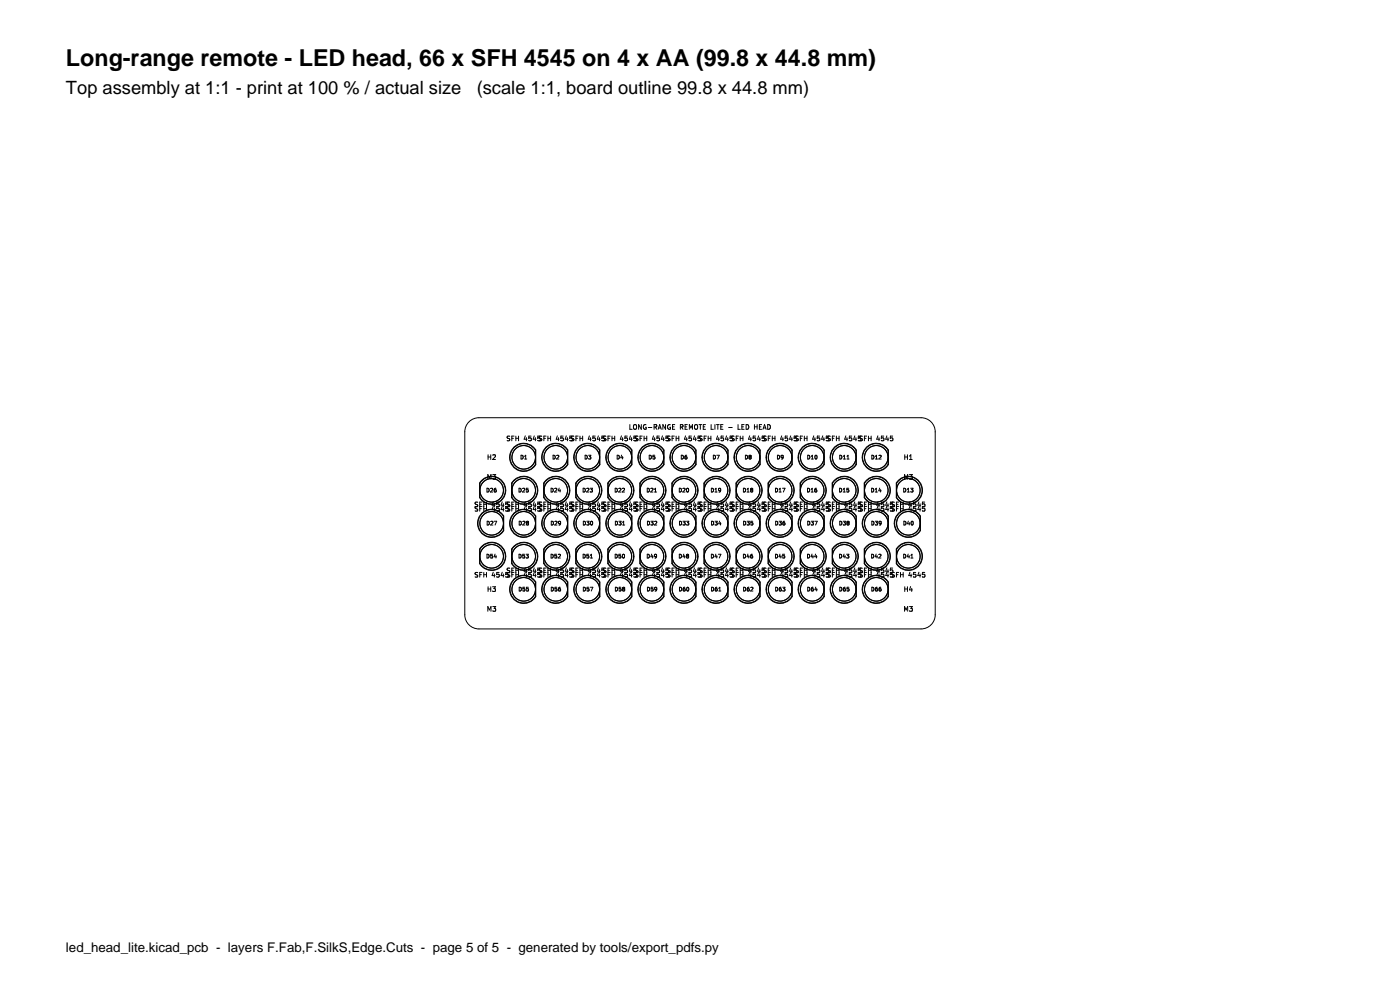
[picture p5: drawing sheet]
<svg xmlns="http://www.w3.org/2000/svg" width="297mm" height="210mm" viewBox="0 0 297 210" stroke-linecap="round" stroke-linejoin="round" font-family="sans-serif">
<defs><g id="words">
<text font-size="4.9" x="14" y="14">Long-range remote - LED head, 66 x SFH 4545 on 4 x AA (99.8 x 44.8 mm)</text>
<g font-size="3.9">
<text x="14" y="20">Top assembly at 1:1 - print at 100 % / actual size</text>
<text x="101.1" y="20">(scale 1:1, board outline 99.8 x 44.8 mm)</text>
</g>
<text font-size="2.8" x="14" y="202">led_head_lite.kicad_pcb - layers F.Fab,F.SilkS,Edge.Cuts - page 5 of 5 - generated by tools/export_pdfs.py</text>
</g></defs>
<g fill="none" stroke="#000" stroke-width=".21">
<path d="M99.7 89.3l1.2-.6 .7-.1h93.8a3 3 0 0 1 3 3v38.8a3 3 0 0 1-3 3h-93.8a3 3 0 0 1-3-3v-38.8a2.99 2.99 0 0 1 1.1-2.3zM103.5 96.5v1M103.5 96.9h.6M104.1 96.5v1M104.5 96.6l.4-.1 .2 .3-.6 .7h.6M108.1 92.6h-.5a.42 .42 0 0 0 .5 .5v.4h-.5M108.6 93h.3M108.9 95a2.99 2.99 0 0 1 4.8 .5v3.1a2.99 2.99 0 0 1-4.4 .8 2.99 2.99 0 0 1-.4-4.4zM109 95a2.9 2.9 0 0 1 4.6 .5v3a2.9 2.9 0 0 1-4.2 .8 2.9 2.9 0 0 1-.4-4.3zM109.1 92.5h-.5v1M109.4 92.5v1M109.4 93h.6"/>
<path d="M110 92.5v1M110.5 96.6a.4 .4 0 0 1 .5 .4 .4 .4 0 0 1-.5 .4zM111.3 97.4h.4M111.3 96.8l.2-.2v.8M111.4 92.5l-.2 .7h.6M111.7 92.8v.7M112.7 92.5h-.5l-.1 .5 .5-.1 .1 .5h-.6M113.3 92.5l-.2 .7h.6M113.6 92.8v.7M114.6 93l.3 .1v.2l-.1 .2h-.4M114.6 92.5l-.2 .2 .2 .3M114.6 93l-.1 .5-.4-.1"/>
<path d="M114.9 92.6l-.8-.1v.5h.5M115.4 93h.3M115.7 95a2.99 2.99 0 0 1 4.8 .5v3.1a2.99 2.99 0 0 1-4.4 .8 2.99 2.99 0 0 1-.4-4.4zM115.8 95a2.9 2.9 0 0 1 4.6 .5v3a2.9 2.9 0 0 1-4.2 .8 2.9 2.9 0 0 1-.4-4.3zM115.9 92.5h-.5v1M116.2 92.5v1M116.2 93h.6M116.8 92.5v1M117.3 96.6a.4 .4 0 0 1 .5 .4 .4 .4 0 0 1-.5 .4zM118.1 96.6h.3l.1 .2-.4 .6h.4M118.1 96.6h.1M118.2 92.5l-.2 .7h.6"/>
<path d="M118.5 92.8v.7M119.5 92.5h-.5l-.1 .5 .5-.1 .1 .5h-.6M120.1 92.5l-.2 .7h.6M120.4 92.8v.7M121.2 92.9a.42 .42 0 0 1 .5 .5l-.5 .1M121.2 92.9l.2 .2v.3h-.5M121.4 92.5l-.2 .2v.2M121.7 92.6l-.8-.1v.5l.3-.1M122.2 93h.3M122.5 95a2.99 2.99 0 0 1 4.8 .5v3.1a2.99 2.99 0 0 1-4.4 .8 2.99 2.99 0 0 1-.4-4.4zM122.6 95a2.9 2.9 0 0 1 4.6 .5v3a2.9 2.9 0 0 1-4.2 .8 2.9 2.9 0 0 1-.4-4.3zM122.7 92.5h-.5v1"/>
<path d="M123 92.5v1M123 93h.6M123.6 92.5v1M124.1 96.6a.4 .4 0 0 1 .5 .4 .4 .4 0 0 1-.5 .4zM124.9 96.6h.4l-.2 .3h.2v.4h-.4M125 92.5l-.2 .7h.6M125.3 92.8v.7M126.3 92.5h-.5l-.1 .5 .5-.1 .1 .5h-.6M126.9 92.5l-.2 .7h.6M127.2 92.8v.7M128 92.9l.2 .1M128.2 93l.3 .1v.2l-.1 .2h-.4"/>
<path d="M128.2 92.5l-.2 .2v.2M128.2 93l-.1 .5-.4-.1M128.5 92.6l-.8-.1v.5l.3-.1M129 93h.3M129.3 95a2.99 2.99 0 0 1 4.8 .5v3.1a2.99 2.99 0 0 1-4.4 .8 2.99 2.99 0 0 1-.4-4.4zM129.4 95a2.9 2.9 0 0 1 4.6 .5v3a2.9 2.9 0 0 1-4.2 .8 2.9 2.9 0 0 1-.4-4.3zM129.5 92.5h-.5v1M129.8 92.5v1M129.8 93h.6M130.4 92.5v1M130.9 96.6a.4 .4 0 0 1 .5 .4 .4 .4 0 0 1-.5 .4zM131.8 92.5l-.2 .7h.6"/>
<path d="M131.9 96.5l-.2 .6h.5M132.1 92.8v.7M132.1 96.8v.6M133.1 92.5h-.5l-.1 .5 .5-.1 .1 .5h-.6M133.6 90.1v1h.5M133.7 92.5l-.2 .7h.6M134 92.8v.7M134.5 90.1l.5 .1v.5l-.2 .4-.4-.2v-.5zM134.8 92.9l.2 .1M135 93l.3 .1v.2l-.1 .2h-.4M135 92.5l-.2 .2v.2M135 93l-.1 .5-.4-.1"/>
<path d="M135.3 92.6l-.8-.1v.5l.3-.1M135.8 93h.3M136 90.1v1l-.5-1v1M136.1 95a2.99 2.99 0 0 1 4.8 .5v3.1a2.99 2.99 0 0 1-4.4 .8 2.99 2.99 0 0 1-.4-4.4zM136.2 95a2.9 2.9 0 0 1 4.6 .5v3a2.9 2.9 0 0 1-4.2 .8 2.9 2.9 0 0 1-.4-4.3zM136.3 92.5h-.5v1M136.6 92.5v1M136.6 93h.6M137 90.1a.45 .45 0 0 0-.5 .5 .45 .45 0 0 0 .6 .4v-.4h-.2M137.2 92.5v1M137.5 90.7h.8M137.7 96.6a.4 .4 0 0 1 .5 .4 .4 .4 0 0 1-.5 .4z"/>
<path d="M138.6 92.5l-.2 .7h.6M138.8 90.6l.4-.1 .1-.3-.5-.1v1M138.9 92.8v.7M138.9 96.6h-.4v.3h.4v.4h-.4M139 90.6l.3 .5M139.6 91.1l.4-1 .3 1M139.7 90.8h.5M139.9 92.5h-.5l-.1 .5 .5-.1 .1 .5h-.6M140.5 92.5l-.2 .7h.6M140.8 92.8v.7M141.2 90.1v1l-.6-1v1M141.8 93l.3 .1v.2l-.1 .2h-.4"/>
<path d="M141.8 92.5l-.2 .2 .2 .3M141.8 93l-.1 .5-.4-.1M142.1 92.6l-.8-.1v.5h.5M142.2 90.1a.45 .45 0 0 0-.6 .5 .45 .45 0 0 0 .6 .4v-.4h-.2M142.6 93h.3M142.7 90.5h.3M142.9 95a2.99 2.99 0 0 1 4.8 .5v3.1a2.99 2.99 0 0 1-4.4 .8 2.99 2.99 0 0 1-.4-4.4zM143 95a2.9 2.9 0 0 1 4.6 .5v3a2.9 2.9 0 0 1-4.2 .8 2.9 2.9 0 0 1-.4-4.3zM143.1 92.5h-.5v1M143.1 90.1h-.4v1h.4M143.4 92.5v1M143.4 93h.6"/>
<path d="M144 92.5v1M144.3 90.6l.5-.1 .1-.3-.6-.1v1M144.5 96.6a.4 .4 0 0 1 .5 .4 .4 .4 0 0 1-.5 .4zM144.6 90.6l.3 .5M145.3 90.5h.4M145.4 96.6l-.1 .6 .1 .2 .3-.1v-.4l-.4 .1M145.4 92.5l-.2 .7h.6M145.4 96.6h.1M145.7 92.8v.7M145.7 96.6h-.3M145.8 90.1h-.5v1h.5M146.2 91.1v-1l.4 .7 .3-.7v1"/>
<path d="M146.7 92.5h-.5l-.1 .5 .5-.1 .1 .5h-.6M147.3 92.5l-.2 .7h.6M147.4 90.2l.2-.1 .4 .1v.5l-.1 .3-.5-.1zM147.6 92.8v.7M148.3 90.1h.6M148.4 92.9l.2 .1M148.6 93l.3 .1v.2l-.1 .2h-.4M148.6 92.5l-.2 .2v.2M148.6 90.1v1M148.6 93l-.1 .5-.4-.1M148.9 92.6l-.8-.1v.5l.3-.1M149.2 90.5h.3"/>
<path d="M149.4 93h.3M149.7 90.1h-.5v1h.5M149.7 95a2.99 2.99 0 0 1 4.8 .5v3.1a2.99 2.99 0 0 1-4.4 .8 2.99 2.99 0 0 1-.4-4.4zM149.8 95a2.9 2.9 0 0 1 4.6 .5v3a2.9 2.9 0 0 1-4.2 .8 2.9 2.9 0 0 1-.4-4.3zM149.9 92.5h-.5v1M150.2 92.5v1M150.2 93h.6M150.8 92.5v1M150.9 90.1v1h.4M151.3 96.6a.4 .4 0 0 1 .5 .4 .4 .4 0 0 1-.5 .4zM151.7 90.1v1M152 90.1h.6"/>
<path d="M152.1 96.6h.5l-.4 .8M152.2 92.5l-.2 .7h.6M152.3 90.1v1M152.5 92.8v.7M152.9 90.5h.3M153.4 90.1h-.5v1h.5M153.5 92.5h-.5l-.1 .5 .5-.1 .1 .5h-.6M154.1 92.5l-.2 .7h.6M154.4 92.8v.7M154.6 90.7h.7M155.2 92.9a.42 .42 0 0 1 .5 .5l-.5 .1M155.2 92.9l.2 .2v.3h-.5"/>
<path d="M155.4 92.5l-.2 .2v.2M155.7 92.6l-.8-.1v.5l.3-.1M156.2 93h.3M156.5 95a2.99 2.99 0 0 1 4.8 .5v3.1a2.99 2.99 0 0 1-4.4 .8 2.99 2.99 0 0 1-.4-4.4zM156.6 95a2.9 2.9 0 0 1 4.6 .5v3a2.9 2.9 0 0 1-4.2 .8 2.9 2.9 0 0 1-.4-4.3zM156.6 90.1v1h.4M156.7 92.5h-.5v1M157 93h.6M157 92.5v1M157.4 90.5h.3M157.6 92.5v1M157.9 90.1h-.5v1h.5"/>
<path d="M158.1 96.6a.4 .4 0 0 1 .5 .4 .4 .4 0 0 1-.5 .4zM158.3 90.1a.51 .51 0 0 1 .6 .5 .51 .51 0 0 1-.6 .5zM158.9 96.8l.1 .1M158.9 96.7v.1M158.9 96.6v.1M159 96.6l.4 .1M159 96.6h-.1M159 92.5l-.2 .7h.6M159 96.9l-.1 .2 .1 .3 .4-.2-.2-.3M159 96.9h.2M159.3 92.8v.7M159.4 96.7v.1"/>
<path d="M159.4 96.8l-.2 .1M160 90.5h.6M160 90.1v1M160.3 92.5h-.5l-.1 .5 .5-.1 .1 .5h-.6M160.6 90.1v1M160.9 92.5l-.2 .7h.6M161.1 90.5h.3M161.2 92.8v.7M161.6 90.1h-.5v1h.5M161.9 91.1l.3-1 .3 1M162 90.8h.4M162 92.9l.2 .1"/>
<path d="M162.2 93l.3 .1v.2l-.1 .2h-.4M162.2 92.5l-.2 .2v.2M162.2 93l-.1 .5-.4-.1M162.5 92.6l-.8-.1v.5l.3-.1M162.9 90.1a.51 .51 0 0 1 .5 .5 .51 .51 0 0 1-.5 .5zM163 93h.3M163.3 95a2.99 2.99 0 0 1 4.8 .5v3.1a2.99 2.99 0 0 1-4.4 .8 2.99 2.99 0 0 1-.4-4.4zM163.4 95a2.9 2.9 0 0 1 4.6 .5v3a2.9 2.9 0 0 1-4.2 .8 2.9 2.9 0 0 1-.4-4.3zM163.5 92.5h-.5v1M163.8 92.5v1M163.8 93h.6M164.4 92.5v1"/>
<path d="M164.9 96.6a.4 .4 0 0 1 .5 .4 .4 .4 0 0 1-.5 .4zM165.8 92.5l-.2 .7h.6M166.1 92.8v.7M166.1 96.9l-.3 .1-.1-.4h.3l.1 .1v.5l-.3 .2M167.1 92.5h-.5l-.1 .5 .5-.1 .1 .5h-.6M167.7 92.5l-.2 .7h.6M168 92.8v.7M168.8 92.9l.2 .1M169 93l.3 .1v.2l-.1 .2h-.4M169 92.5l-.2 .2v.2M169 93l-.1 .5-.4-.1M169.3 92.6l-.8-.1v.5l.3-.1"/>
<path d="M169.8 93h.3M170.1 95a2.99 2.99 0 0 1 4.8 .5v3.1a2.99 2.99 0 0 1-4.4 .8 2.99 2.99 0 0 1-.4-4.4zM170.2 95a2.9 2.9 0 0 1 4.6 .5v3a2.9 2.9 0 0 1-4.2 .8 2.9 2.9 0 0 1-.4-4.3zM170.3 92.5h-.5v1M170.6 92.5v1M170.6 93h.6M171.2 92.5v1M171.3 96.6a.4 .4 0 0 1 .5 .4 .4 .4 0 0 1-.5 .4zM172.1 96.8l.2-.2v.8M172.1 97.4h.5M172.6 92.5l-.2 .7h.6M172.9 92.8v.7"/>
<path d="M173 96.6h.1a.37 .37 0 0 1 .3 .4 .37 .37 0 0 1-.5 .3zM173.9 92.5h-.5l-.1 .5 .5-.1 .1 .5h-.6M174.5 92.5l-.2 .7h.6M174.8 92.8v.7M175.8 93l.3 .1v.2l-.1 .2h-.4M175.8 92.5l-.2 .2 .2 .3M175.8 93l-.1 .5-.4-.1M176.1 92.6l-.8-.1v.5h.5M176.6 93h.3M176.9 95a2.99 2.99 0 0 1 4.8 .5v3.1a2.99 2.99 0 0 1-4.4 .8 2.99 2.99 0 0 1-.4-4.4zM177 95a2.9 2.9 0 0 1 4.6 .5v3a2.9 2.9 0 0 1-4.2 .8 2.9 2.9 0 0 1-.4-4.3zM177.1 92.5h-.5v1"/>
<path d="M177.4 92.5v1M177.4 93h.6M178 92.5v1M178.1 96.6a.4 .4 0 0 1 .5 .4 .4 .4 0 0 1-.5 .4zM178.9 97.4h.5M178.9 96.8l.2-.2v.8M179.4 92.5l-.2 .7h.6M179.7 92.8v.7M179.7 97.4h.4M179.7 96.8l.2-.2v.8M180.7 92.5h-.5l-.1 .5 .5-.1 .1 .5h-.6M181.3 92.5l-.2 .7h.6"/>
<path d="M181.6 92.8v.7M182.4 92.9a.42 .42 0 0 1 .5 .5l-.5 .1M182.4 92.9l.2 .2v.3h-.5M182.6 92.5l-.2 .2v.2M182.9 92.6l-.8-.1v.5l.3-.1M183.4 93h.3M183.7 95a2.99 2.99 0 0 1 4.8 .5v3.1a2.99 2.99 0 0 1-4.4 .8 2.99 2.99 0 0 1-.4-4.4zM183.8 95a2.9 2.9 0 0 1 4.6 .5v3a2.9 2.9 0 0 1-4.2 .8 2.9 2.9 0 0 1-.4-4.3zM183.9 92.5h-.5v1M184.2 92.5v1M184.2 93h.6M184.8 92.5v1"/>
<path d="M184.9 96.6a.4 .4 0 0 1 .5 .4 .4 .4 0 0 1-.5 .4zM185.7 97.4h.5M185.7 96.8l.2-.2v.8M186.2 92.5l-.2 .7h.6M186.5 92.8v.7M186.5 96.6h.3l.1 .2-.5 .6h.5M187.5 92.5h-.5l-.1 .5 .5-.1 .1 .5h-.6M188.1 92.5l-.2 .7h.6M188.4 92.8v.7M189.4 92.5h-.5v.5l.4-.1 .1 .5h-.5M191.9 96.9h.6M191.9 96.5v1"/>
<path d="M192.5 96.5v1M192.9 97.5h.6M192.9 96.8l.3-.3v1M101.3 106.6h-.5a.42 .42 0 0 0 .5 .5v.4h-.5M101.3 107.5h-.5a.42 .42 0 0 0 .5 .5v.4h-.5M101.8 107h.3M101.8 107.4h.5M101.8 107.9h.3M102.1 116a2.99 2.99 0 0 1 4.4 0 2.99 2.99 0 0 1-.4 4.4 2.99 2.99 0 0 1-4.4-.8v-3.1zM102.1 102a2.99 2.99 0 0 1 4.4 0 2.99 2.99 0 0 1-.4 4.4 2.99 2.99 0 0 1-4.4-.8v-3.1zM102.1 109a2.99 2.99 0 0 1 4.8 .5v3.1a2.99 2.99 0 0 1-4.4 .8 2.99 2.99 0 0 1-.4-4.4zM102.1 116.1a2.9 2.9 0 0 1 4.3-.1 2.9 2.9 0 0 1-.4 4.3 2.9 2.9 0 0 1-4.2-.8v-3z"/>
<path d="M102.1 102.1a2.9 2.9 0 0 1 4.3-.1 2.9 2.9 0 0 1-.4 4.3 2.9 2.9 0 0 1-4.2-.8v-3zM102.2 109a2.9 2.9 0 0 1 4.6 .5v3a2.9 2.9 0 0 1-4.2 .8 2.9 2.9 0 0 1-.4-4.3zM102.3 106.5h-.5v1.9M102.6 107h.6M102.6 106.5v1.9M102.6 107.9h.6M103.2 106.5v1.9M103.3 117.6a.4 .4 0 0 1 .5 .4 .4 .4 0 0 1-.5 .4zM103.3 103.6a.4 .4 0 0 1 .5 .4 .4 .4 0 0 1-.5 .4zM103.3 110.6a.4 .4 0 0 1 .5 .4 .4 .4 0 0 1-.5 .4zM103.5 101.7v-1l.3 .7 .4-.7v1M104.1 103.6h.3l.1 .2-.5 .6h.5"/>
<path d="M104.1 110.6h.3l.2 .2-.5 .6h.5M104.5 117.6h-.4v.3h.4v.4h-.4M104.5 100.7h.7l-.4 .3 .3 .1v.5h-.6M104.6 106.5l-.2 .7h.6M104.6 107.4l-.2 .7h.6M104.8 110.6h.6l-.4 .8M104.9 106.8v.7M104.9 107.8v.6M105 117.5l-.2 .6h.5M105.2 103.6l-.3 .2-.1 .4 .2 .2 .3-.1-.1-.4-.4 .1M105.2 117.8v.6M105.3 107.4l.1 .1"/>
<path d="M105.4 107.4l-.1 .5h.5l.1 .3-.2 .2-.4-.1M105.4 107.4h.5M105.9 106.5h-.5l-.1 .5 .4-.1 .2 .2-.1 .4h-.4M106.5 106.5l-.2 .7h.6M106.5 107.4l-.2 .7h.6M106.8 106.8v.7M106.8 107.8v.6M107.3 107.4v.1M107.3 107.5h.3M107.3 107.4l.8 .1M107.3 107.4v.5l.3-.1M107.6 107.8l.2 .1"/>
<path d="M107.6 107.5v.3M107.6 106.9l.2 .1M107.8 107l.3 .1v.2l-.1 .2h-.4M107.8 107.9l.3 .1v.2l-.1 .2h-.4M107.8 106.5l-.2 .2v.2M107.8 107.4l-.2 .1M107.8 107v.3l-.2 .2M107.8 107.9l-.1 .5-.4-.1M108.1 106.6l-.8-.1v.5l.3-.1M108.6 107h.3M108.6 107.4h.5M108.6 107.9h.3"/>
<path d="M108.9 102a2.99 2.99 0 0 1 4.4 0 2.99 2.99 0 0 1-.4 4.4 2.99 2.99 0 0 1-4.4-.8v-3.1zM108.9 116a2.99 2.99 0 0 1 4.4 0 2.99 2.99 0 0 1-.4 4.4 2.99 2.99 0 0 1-4.4-.8v-3.1zM108.9 109a2.99 2.99 0 0 1 4.8 .5v3.1a2.99 2.99 0 0 1-4.4 .8 2.99 2.99 0 0 1-.4-4.4zM108.9 102.1a2.9 2.9 0 0 1 4.3-.1 2.9 2.9 0 0 1-.4 4.3 2.9 2.9 0 0 1-4.2-.8v-3zM108.9 116.1a2.9 2.9 0 0 1 4.3-.1 2.9 2.9 0 0 1-.4 4.3 2.9 2.9 0 0 1-4.2-.8v-3zM109 109a2.9 2.9 0 0 1 4.6 .5v3a2.9 2.9 0 0 1-4.2 .8 2.9 2.9 0 0 1-.4-4.3zM109.1 106.5h-.5v1.9M109.4 107h.6M109.4 107.9h.6M109.4 106.5v1.9M110 106.5v1.9M110.1 117.6a.4 .4 0 0 1 .5 .4 .4 .4 0 0 1-.5 .4z"/>
<path d="M110.1 103.6a.4 .4 0 0 1 .5 .4 .4 .4 0 0 1-.5 .4zM110.1 110.6a.4 .4 0 0 1 .5 .4 .4 .4 0 0 1-.5 .4zM110.9 103.6h.4M110.9 103.6h.1M110.9 110.6h.3l.2 .2-.5 .6h.5M111.3 103.6h.1M111.3 117.6h-.4v.3h.4v.4h-.4M111.3 103.6v.3l-.5 .5h.5M111.4 106.5l-.2 .7h.6M111.4 107.4l-.2 .7h.6M111.6 117.6h.5l-.3 .3h.3v.4h-.5M111.7 106.8v.7"/>
<path d="M111.7 107.8v.6M111.7 110.7l.1-.1 .3 .1M111.7 110.7v.1M111.7 110.8l.1 .1M111.8 110.9l-.1 .2 .1 .3 .3-.2-.1-.3M111.8 110.9h.2M112.1 103.6h-.4l-.1 .3h.4l.1 .4h-.5M112.1 110.7v.1M112.1 110.8l-.1 .1M112.1 108.3l.1 .1M112.1 107.4l.1 .1M112.2 107.5h.4"/>
<path d="M112.2 108.4h.4M112.2 107.4h.5M112.2 107.4l-.1 .5M112.2 107.9h-.1M112.2 107.9h.4M112.6 107.9h.1M112.7 106.5h-.5l-.1 .5 .5-.1v.6M112.7 107.9v.4M112.7 108.3l-.1 .1M113.3 106.5l-.2 .7h.6M113.3 107.4l-.2 .7h.6M113.6 106.8v.7"/>
<path d="M113.6 107.8v.6M114.1 108.3v.1M114.1 107.4v.1M114.1 107.4l.8 .1M114.1 107.9h.5M114.1 107.4v.5M114.1 107.9h.1M114.4 108.4h.5M114.6 107l.3 .1v.2l-.1 .2h-.4M114.6 107.4l-.2 .2 .2 .3M114.6 107.9l.3 .1v.3M114.6 106.5l-.2 .2 .2 .3"/>
<path d="M114.6 107v.4l-.5 .1M114.6 107.9v.4l-.5 .1M114.9 108.3v.1M114.9 106.6l-.8-.1v.5h.5M115.4 107h.3M115.4 107.4h.5M115.4 107.9h.3M115.7 102a2.99 2.99 0 0 1 4.4 0 2.99 2.99 0 0 1-.4 4.4 2.99 2.99 0 0 1-4.4-.8v-3.1zM115.7 116a2.99 2.99 0 0 1 4.4 0 2.99 2.99 0 0 1-.4 4.4 2.99 2.99 0 0 1-4.4-.8v-3.1zM115.7 109a2.99 2.99 0 0 1 4.8 .5v3.1a2.99 2.99 0 0 1-4.4 .8 2.99 2.99 0 0 1-.4-4.4zM115.7 102.1a2.9 2.9 0 0 1 4.3-.1 2.9 2.9 0 0 1-.4 4.3 2.9 2.9 0 0 1-4.2-.8v-3zM115.7 116.1a2.9 2.9 0 0 1 4.3-.1 2.9 2.9 0 0 1-.4 4.3 2.9 2.9 0 0 1-4.2-.8v-3z"/>
<path d="M115.8 109a2.9 2.9 0 0 1 4.6 .5v3a2.9 2.9 0 0 1-4.2 .8 2.9 2.9 0 0 1-.4-4.3zM115.9 106.5h-.5v1.9M116.2 107h.6M116.2 107.9h.6M116.2 106.5v1.9M116.8 106.5v1.9M116.9 117.6a.4 .4 0 0 1 .5 .4 .4 .4 0 0 1-.5 .4zM116.9 103.6a.4 .4 0 0 1 .5 .4 .4 .4 0 0 1-.5 .4zM116.9 110.6a.4 .4 0 0 1 .5 .4 .4 .4 0 0 1-.5 .4zM117.7 103.6h.3l.1 .2-.5 .6h.5M117.7 103.6h.1M118.1 117.6h-.4v.3h.4v.4h-.4"/>
<path d="M118.1 110.6h-.4M118.1 110.6h.1M118.1 110.6v.3l-.4 .5h.5M118.2 106.5l-.2 .7h.6M118.2 107.4l-.2 .7h.6M118.4 117.6h.3l.2 .2-.5 .6h.5M118.5 106.8v.7M118.5 107.8v.6M118.5 110.6v.4M118.5 111h.1M118.5 110.6h.4v.4M118.5 110.6h.1"/>
<path d="M118.6 103.5l-.2 .6h.5M118.8 103.8v.6M118.9 111h-.4M118.9 111l-.1 .3-.3 .1M118.9 110.9v.1M118.9 107.4l.1 .1M119 107.4l-.1 .5h.5l.1 .3-.2 .2-.4-.1M119 107.4h.5M119.5 106.5h-.5l-.1 .5 .4-.1 .2 .2-.1 .4h-.4M120.1 106.5l-.2 .7h.6M120.1 107.4l-.2 .7h.6M120.4 106.8v.7"/>
<path d="M120.4 107.8v.6M120.9 107.4v.1M120.9 107.5h.3M120.9 107.4l.8 .1M120.9 107.4v.5l.3-.1M121.2 106.9l.2 .2-.1 .4M121.2 107.5v.3M121.2 107.8l.2 .1M121.2 107.8l.1 .1M121.2 106.9h.1M121.3 106.9l.4 .2v.2l-.1 .2h-.4M121.3 107.9v.5l-.4-.1"/>
<path d="M121.3 107.5h-.1M121.4 107.9l.3 .1v.2l-.1 .2h-.4M121.4 106.5l-.2 .2v.2M121.4 107.4l-.2 .1M121.7 106.6l-.8-.1v.5l.3-.1M122.2 107h.3M122.2 107.4h.5M122.2 107.9h.3M122.5 116a2.99 2.99 0 0 1 4.4 0 2.99 2.99 0 0 1-.4 4.4 2.99 2.99 0 0 1-4.4-.8v-3.1zM122.5 102a2.99 2.99 0 0 1 4.4 0 2.99 2.99 0 0 1-.4 4.4 2.99 2.99 0 0 1-4.4-.8v-3.1zM122.5 109a2.99 2.99 0 0 1 4.8 .5v3.1a2.99 2.99 0 0 1-4.4 .8 2.99 2.99 0 0 1-.4-4.4zM122.5 116.1a2.9 2.9 0 0 1 4.3-.1 2.9 2.9 0 0 1-.4 4.3 2.9 2.9 0 0 1-4.2-.8v-3z"/>
<path d="M122.5 102.1a2.9 2.9 0 0 1 4.3-.1 2.9 2.9 0 0 1-.4 4.3 2.9 2.9 0 0 1-4.2-.8v-3zM122.6 109a2.9 2.9 0 0 1 4.6 .5v3a2.9 2.9 0 0 1-4.2 .8 2.9 2.9 0 0 1-.4-4.3zM122.7 106.5h-.5v1.9M123 107h.6M123 107.9h.6M123 106.5v1.9M123.6 106.5v1.9M123.7 117.6a.4 .4 0 0 1 .5 .4 .4 .4 0 0 1-.5 .4zM123.7 103.6a.4 .4 0 0 1 .5 .4 .4 .4 0 0 1-.5 .4zM123.7 110.6a.4 .4 0 0 1 .5 .4 .4 .4 0 0 1-.5 .4zM124.5 103.6h.3l.1 .2-.5 .6h.5M124.5 110.6h.5l-.3 .3h.2v.4h-.4"/>
<path d="M124.9 117.6h-.4v.3h.4v.4h-.4M125 106.5l-.2 .7h.6M125 107.4l-.2 .7h.6M125.2 103.6h.5l-.3 .3h.3v.4h-.5M125.2 118.4h.5M125.2 117.8l.3-.2v.8M125.3 106.8v.7M125.3 107.8v.6M125.3 110.6h.1a.35 .35 0 0 1 .3 .4 .35 .35 0 0 1-.4 .3zM125.6 110.6h.1M125.7 107.4l.1 .1M125.8 107.4l-.1 .5h.5l.1 .3-.2 .2-.4-.1"/>
<path d="M125.8 107.4h.5M126.3 106.5h-.5l-.1 .5 .4-.1 .2 .2-.1 .4h-.4M126.9 106.5l-.2 .7h.6M126.9 107.4l-.2 .7h.6M127.2 106.8v.7M127.2 107.8v.6M127.7 107.4v.1M127.7 107.5h.3M127.7 107.4v.5l.3-.1M127.7 107.4l.8 .1M128 107.5v.3M128 107.8l.2 .1"/>
<path d="M128 106.9l.2 .1M128.2 107l.3 .1v.2l-.1 .2h-.4M128.2 107.9l.3 .1v.2l-.1 .2h-.4M128.2 106.5l-.2 .2v.2M128.2 107.4l-.2 .1M128.2 107.9l-.1 .5-.4-.1M128.2 107v.3l-.2 .2M128.5 106.6l-.8-.1v.5l.3-.1M129 107h.3M129 107.4h.5M129 107.9h.3M129.3 116a2.99 2.99 0 0 1 4.4 0 2.99 2.99 0 0 1-.4 4.4 2.99 2.99 0 0 1-4.4-.8v-3.1z"/>
<path d="M129.3 102a2.99 2.99 0 0 1 4.4 0 2.99 2.99 0 0 1-.4 4.4 2.99 2.99 0 0 1-4.4-.8v-3.1zM129.3 109a2.99 2.99 0 0 1 4.8 .5v3.1a2.99 2.99 0 0 1-4.4 .8 2.99 2.99 0 0 1-.4-4.4zM129.3 116.1a2.9 2.9 0 0 1 4.3-.1 2.9 2.9 0 0 1-.4 4.3 2.9 2.9 0 0 1-4.2-.8v-3zM129.3 102.1a2.9 2.9 0 0 1 4.3-.1 2.9 2.9 0 0 1-.4 4.3 2.9 2.9 0 0 1-4.2-.8v-3zM129.4 109a2.9 2.9 0 0 1 4.6 .5v3a2.9 2.9 0 0 1-4.2 .8 2.9 2.9 0 0 1-.4-4.3zM129.5 106.5h-.5v1.9M129.8 107h.6M129.8 107.9h.6M129.8 106.5v1.9M130.4 106.5v1.9M130.5 117.6a.4 .4 0 0 1 .5 .4 .4 .4 0 0 1-.5 .4zM130.5 103.6a.4 .4 0 0 1 .5 .4 .4 .4 0 0 1-.5 .4z"/>
<path d="M130.5 110.6a.4 .4 0 0 1 .5 .4 .4 .4 0 0 1-.5 .4zM131.3 103.6h.3l.1 .2-.5 .6h.5M131.3 110.6h.5l-.3 .3h.2v.4h-.4M131.7 117.6h-.4v.3h.4v.4h-.4M131.8 106.5l-.2 .7h.6M131.8 107.4l-.2 .7h.6M132.1 103.6h.3M132.1 106.8v.7M132.1 107.8v.6M132.1 103.6h-.1M132.1 111.4h.4M132.1 110.8l.2-.2v.8"/>
<path d="M132.1 117.6h.1a.37 .37 0 0 1 .3 .4 .37 .37 0 0 1-.4 .3zM132.4 103.6h.1M132.5 103.6v.3l-.5 .5h.5M132.5 107.4l.1 .1M132.6 107.4l-.1 .5h.5l.1 .3-.2 .2-.4-.1M132.6 107.4h.5M133.1 106.5h-.5l-.1 .5 .4-.1 .2 .2-.1 .4h-.4M133.7 106.5l-.2 .7h.6M133.7 107.4l-.2 .7h.6M134 106.8v.7M134 107.8v.6M134.5 107.4v.1"/>
<path d="M134.5 107.5h.3M134.5 107.4l.8 .1M134.5 107.4v.5l.3-.1M134.8 106.9l.2 .1M134.8 107.5v.3M134.8 107.8l.2 .1M134.8 106.9h.1M134.9 106.9l.1 .1M135 107l.3 .1v.2l-.1 .2h-.4M135 107.9l.3 .1v.2l-.1 .2h-.4M135 106.5l-.2 .2v.2M135 107.4l-.2 .1"/>
<path d="M135 107v.3l-.2 .2M135 107.9l-.1 .5-.4-.1M135.3 106.6l-.8-.1v.5l.3-.1M135.8 107h.3M135.8 107.4h.5M135.8 107.9h.3M136.1 102a2.99 2.99 0 0 1 4.4 0 2.99 2.99 0 0 1-.4 4.4 2.99 2.99 0 0 1-4.4-.8v-3.1zM136.1 116a2.99 2.99 0 0 1 4.4 0 2.99 2.99 0 0 1-.4 4.4 2.99 2.99 0 0 1-4.4-.8v-3.1zM136.1 109a2.99 2.99 0 0 1 4.8 .5v3.1a2.99 2.99 0 0 1-4.4 .8 2.99 2.99 0 0 1-.4-4.4zM136.1 102.1a2.9 2.9 0 0 1 4.3-.1 2.9 2.9 0 0 1-.4 4.3 2.9 2.9 0 0 1-4.2-.8v-3zM136.1 116.1a2.9 2.9 0 0 1 4.3-.1 2.9 2.9 0 0 1-.4 4.3 2.9 2.9 0 0 1-4.2-.8v-3zM136.2 109a2.9 2.9 0 0 1 4.6 .5v3a2.9 2.9 0 0 1-4.2 .8 2.9 2.9 0 0 1-.4-4.3z"/>
<path d="M136.3 106.5h-.5v1.9M136.6 107h.6M136.6 106.5v1.9M136.6 107.9h.6M137.2 106.5v1.9M137.3 103.6a.4 .4 0 0 1 .5 .4 .4 .4 0 0 1-.5 .4zM137.3 117.6a.4 .4 0 0 1 .5 .4 .4 .4 0 0 1-.5 .4zM137.3 110.6a.4 .4 0 0 1 .5 .4 .4 .4 0 0 1-.5 .4zM138.1 110.6h.5l-.3 .3h.2v.4h-.4M138.3 117.5l-.2 .6h.5M138.5 103.6h-.4M138.5 103.6h.1"/>
<path d="M138.5 117.8v.6M138.5 103.6v.3l-.5 .5h.5M138.6 106.5l-.2 .7h.6M138.6 107.4l-.2 .7h.6M138.8 104.4h.5M138.8 103.8l.3-.2v.8M138.9 117.6h.3l.1 .4h-.4zM138.9 106.8v.7M138.9 107.8v.6M139.3 110.6h-.4M139.3 110.6h.1M139.3 118l-.2 .3-.2 .1"/>
<path d="M139.3 117.9v.1M139.3 110.6v.3l-.5 .5h.5M139.3 107.4l.1 .1M139.4 107.4l-.1 .5h.5l.1 .3-.2 .2-.4-.1M139.4 107.4h.5M139.9 106.5h-.5l-.1 .5 .4-.1 .2 .2-.1 .4h-.4M140.5 106.5l-.2 .7h.6M140.5 107.4l-.2 .7h.6M140.8 106.8v.7M140.8 107.8v.6M141.3 107.4v.1M141.3 107.4h.7"/>
<path d="M141.3 107.4v.5h.5M141.6 107.5h.5M141.7 106.9l.1 .1M141.8 106.5l-.2 .2 .1 .2M141.8 107l.3 .1v.4M141.8 107.9l.3 .1v.2l-.1 .2h-.4M141.8 107.4l-.2 .2 .2 .3M141.8 107v.4l-.5 .1M141.8 107.9l-.1 .5-.4-.1M142 107.4l.1 .1M142.1 106.6l-.8-.1v.5h.5M142.6 107h.3"/>
<path d="M142.6 107.4h.5M142.6 107.9h.3M142.9 116a2.99 2.99 0 0 1 4.4 0 2.99 2.99 0 0 1-.4 4.4 2.99 2.99 0 0 1-4.4-.8v-3.1zM142.9 102a2.99 2.99 0 0 1 4.4 0 2.99 2.99 0 0 1-.4 4.4 2.99 2.99 0 0 1-4.4-.8v-3.1zM142.9 109a2.99 2.99 0 0 1 4.8 .5v3.1a2.99 2.99 0 0 1-4.4 .8 2.99 2.99 0 0 1-.4-4.4zM142.9 116.1a2.9 2.9 0 0 1 4.3-.1 2.9 2.9 0 0 1-.4 4.3 2.9 2.9 0 0 1-4.2-.8v-3zM142.9 102.1a2.9 2.9 0 0 1 4.3-.1 2.9 2.9 0 0 1-.4 4.3 2.9 2.9 0 0 1-4.2-.8v-3zM143 109a2.9 2.9 0 0 1 4.6 .5v3a2.9 2.9 0 0 1-4.2 .8 2.9 2.9 0 0 1-.4-4.3zM143.1 106.5h-.5v1.9M143.4 107h.6M143.4 107.9h.6M143.4 106.5v1.9"/>
<path d="M144 106.5v1.9M144.1 117.6a.4 .4 0 0 1 .5 .4 .4 .4 0 0 1-.5 .4zM144.1 103.6a.4 .4 0 0 1 .5 .4 .4 .4 0 0 1-.5 .4zM144.2 110.6a.4 .4 0 0 1 .4 .4 .4 .4 0 0 1-.4 .4zM144.9 110.6h.5l-.3 .3h.2v.4h-.4M144.9 103.6h.4M144.9 103.6h.1M145.1 117.5l-.2 .6h.5M145.3 117.8v.6M145.3 103.6h.1M145.3 103.6v.3l-.5 .5h.5M145.4 106.5l-.2 .7h.6"/>
<path d="M145.4 107.4l-.2 .7h.6M145.6 117.8l.2 .1M145.6 117.7v.1M145.6 110.6h.5l-.2 .3h.2v.4h-.5M145.7 117.6l-.1 .1M145.7 106.8v.7M145.7 107.8v.6M145.7 117.6l.4 .1M145.7 117.6h.1M145.7 103.6h.1a.37 .37 0 0 1 .3 .4 .37 .37 0 0 1-.4 .3zM145.8 117.9l-.2 .2 .2 .3 .3-.2-.2-.3M145.8 117.9h.1"/>
<path d="M146.1 117.7v.1M146.1 117.8l-.2 .1M146.1 107.4l.1 .1M146.2 107.4l-.1 .5h.5l.1 .3-.2 .2-.4-.1M146.2 107.4h.5M146.7 106.5h-.5l-.1 .5 .4-.1 .2 .2-.1 .4h-.4M147.3 106.5l-.2 .7h.6M147.3 107.4l-.2 .7h.6M147.6 106.8v.7M147.6 107.8v.6M148.1 108.3v.1M148.1 107.4v.1"/>
<path d="M148.1 107.5h.3M148.1 108.4h.4M148.1 107.4l.8 .1M148.1 107.9h.1M148.1 107.4v.5M148.4 107.5v.3M148.4 107.8l.2 .1M148.4 106.9l.2 .1M148.4 107.8l-.3 .1M148.4 107.8l.1 .1M148.5 107.9h.1M148.5 107.5h-.1"/>
<path d="M148.6 107l.3 .1v.2l-.1 .2h-.4M148.6 107.9l.3 .1v.2l-.1 .2h-.4M148.6 106.5l-.2 .2v.2M148.6 107.4l-.2 .1M148.6 107l-.1 .5M148.6 107.9v.4M148.6 108.3l-.1 .1M148.9 106.6l-.8-.1v.5l.3-.1M149.4 107h.3M149.4 107.4h.5M149.4 107.9h.3M149.7 116a2.99 2.99 0 0 1 4.4 0 2.99 2.99 0 0 1-.4 4.4 2.99 2.99 0 0 1-4.4-.8v-3.1z"/>
<path d="M149.7 102a2.99 2.99 0 0 1 4.4 0 2.99 2.99 0 0 1-.4 4.4 2.99 2.99 0 0 1-4.4-.8v-3.1zM149.7 109a2.99 2.99 0 0 1 4.8 .5v3.1a2.99 2.99 0 0 1-4.4 .8 2.99 2.99 0 0 1-.4-4.4zM149.7 116.1a2.9 2.9 0 0 1 4.3-.1 2.9 2.9 0 0 1-.4 4.3 2.9 2.9 0 0 1-4.2-.8v-3zM149.7 102.1a2.9 2.9 0 0 1 4.3-.1 2.9 2.9 0 0 1-.4 4.3 2.9 2.9 0 0 1-4.2-.8v-3zM149.8 109a2.9 2.9 0 0 1 4.6 .5v3a2.9 2.9 0 0 1-4.2 .8 2.9 2.9 0 0 1-.4-4.3zM149.9 106.5h-.5v1.9M150.2 107h.6M150.2 106.5v1.9M150.2 107.9h.6M150.8 106.5v1.9M150.9 103.6a.4 .4 0 0 1 .5 .4 .4 .4 0 0 1-.5 .4zM150.9 117.6a.4 .4 0 0 1 .5 .4 .4 .4 0 0 1-.5 .4z"/>
<path d="M150.9 110.6a.4 .4 0 0 1 .5 .4 .4 .4 0 0 1-.5 .4zM151.7 104.4h.4M151.7 103.8l.2-.2v.8M151.7 110.6h.5l-.3 .3h.2v.4h-.4M151.9 117.5l-.2 .6h.5M152.1 117.8v.6M152.2 106.5l-.2 .7h.6M152.2 107.4l-.2 .7h.6M152.4 117.6h.5l-.3 .8M152.5 106.8v.7M152.5 107.8v.6M152.7 110.5l-.2 .6h.5"/>
<path d="M152.9 110.8v.6M152.9 103.9l-.4 .1v-.4h.2l.2 .1v.5l-.4 .2M152.9 107.4l.1 .1M153 107.4l-.1 .5h.5l.1 .3-.2 .2-.4-.1M153 107.4h.5M153.5 106.5h-.5l-.1 .5 .4-.1 .2 .2-.1 .4h-.4M154.1 106.5l-.2 .7h.6M154.1 107.4l-.2 .7h.6M154.4 106.8v.7M154.4 107.8v.6M154.9 107.4v.1M154.9 107.5h.3"/>
<path d="M154.9 107.4l.8 .1M154.9 107.4v.5l.3-.1M155.2 106.9l.2 .2-.1 .4M155.2 107.5v.3M155.2 107.8l.2 .1M155.2 107.8l.1 .1M155.2 106.9h.1M155.3 106.9l.4 .2v.2l-.1 .2h-.4M155.3 107.9l.1 .4h-.5M155.3 107.5h-.1M155.4 107.9l.3 .1v.2l-.1 .2h-.4M155.4 106.5l-.2 .2v.2"/>
<path d="M155.4 107.4l-.2 .1M155.7 106.6l-.8-.1v.5l.3-.1M156.2 107h.3M156.2 107.4h.5M156.2 107.9h.3M156.5 116a2.99 2.99 0 0 1 4.4 0 2.99 2.99 0 0 1-.4 4.4 2.99 2.99 0 0 1-4.4-.8v-3.1zM156.5 102a2.99 2.99 0 0 1 4.4 0 2.99 2.99 0 0 1-.4 4.4 2.99 2.99 0 0 1-4.4-.8v-3.1zM156.5 109a2.99 2.99 0 0 1 4.8 .5v3.1a2.99 2.99 0 0 1-4.4 .8 2.99 2.99 0 0 1-.4-4.4zM156.5 116.1a2.9 2.9 0 0 1 4.3-.1 2.9 2.9 0 0 1-.4 4.3 2.9 2.9 0 0 1-4.2-.8v-3zM156.5 102.1a2.9 2.9 0 0 1 4.3-.1 2.9 2.9 0 0 1-.4 4.3 2.9 2.9 0 0 1-4.2-.8v-3zM156.6 109a2.9 2.9 0 0 1 4.6 .5v3a2.9 2.9 0 0 1-4.2 .8 2.9 2.9 0 0 1-.4-4.3zM156.7 106.5h-.5v1.9"/>
<path d="M157 107h.6M157 107.9h.6M157 106.5v1.9M157.6 106.5v1.9M157.7 117.6a.4 .4 0 0 1 .5 .4 .4 .4 0 0 1-.5 .4zM157.7 103.6a.4 .4 0 0 1 .5 .4 .4 .4 0 0 1-.5 .4zM157.8 110.6a.4 .4 0 0 1 .4 .4 .4 .4 0 0 1-.4 .4zM158.5 104.4h.4M158.5 103.8l.2-.2v.8M158.5 110.6h.5l-.3 .3h.2v.4h-.4M158.7 117.5l-.2 .6h.5M158.9 117.8v.6"/>
<path d="M159 106.5l-.2 .7h.6M159 107.4l-.2 .7h.6M159.2 103.7v.1M159.2 103.8l.2 .1M159.3 106.8v.7M159.3 107.8v.6M159.3 117.6l-.1 .6 .2 .2 .3-.1-.1-.4-.4 .1M159.4 103.9l-.2 .2 .2 .3 .3-.2-.2-.3M159.4 103.9h.1M159.4 117.6h-.1M159.6 117.6h-.2M159.6 103.6l-.4 .1"/>
<path d="M159.6 103.6h.1M159.7 103.6v.1M159.7 103.7v.1M159.7 103.8l-.2 .1M159.7 110.6h-.4v.3h.4v.4h-.4M159.7 107.4l.1 .1M159.8 107.4l-.1 .5h.5l.1 .3-.2 .2-.4-.1M159.8 107.4h.5M160.3 106.5h-.5l-.1 .5 .4-.1 .2 .2-.1 .4h-.4M160.9 106.5l-.2 .7h.6M160.9 107.4l-.2 .7h.6M161.2 106.8v.7"/>
<path d="M161.2 107.8v.6M161.7 107.4v.1M161.7 107.5h.3M161.7 107.4l.8 .1M161.7 107.4v.5l.3-.1M162 107.5v.3M162 107.8l.2 .1M162 106.9l.2 .1M162.2 107l.3 .1v.2l-.1 .2h-.4M162.2 107.9l.3 .1v.2l-.1 .2h-.4M162.2 106.5l-.2 .2v.2M162.2 107.4l-.2 .1"/>
<path d="M162.2 107.9l-.1 .5-.4-.1M162.2 107v.3l-.2 .2M162.5 106.6l-.8-.1v.5l.3-.1M163 107h.3M163 107.4h.5M163 107.9h.3M163.3 116a2.99 2.99 0 0 1 4.4 0 2.99 2.99 0 0 1-.4 4.4 2.99 2.99 0 0 1-4.4-.8v-3.1zM163.3 102a2.99 2.99 0 0 1 4.4 0 2.99 2.99 0 0 1-.4 4.4 2.99 2.99 0 0 1-4.4-.8v-3.1zM163.3 109a2.99 2.99 0 0 1 4.8 .5v3.1a2.99 2.99 0 0 1-4.4 .8 2.99 2.99 0 0 1-.4-4.4zM163.3 116.1a2.9 2.9 0 0 1 4.3-.1 2.9 2.9 0 0 1-.4 4.3 2.9 2.9 0 0 1-4.2-.8v-3zM163.3 102.1a2.9 2.9 0 0 1 4.3-.1 2.9 2.9 0 0 1-.4 4.3 2.9 2.9 0 0 1-4.2-.8v-3zM163.4 109a2.9 2.9 0 0 1 4.6 .5v3a2.9 2.9 0 0 1-4.2 .8 2.9 2.9 0 0 1-.4-4.3z"/>
<path d="M163.5 106.5h-.5v1.9M163.8 107h.6M163.8 107.9h.6M163.8 106.5v1.9M164.4 106.5v1.9M164.5 117.6a.4 .4 0 0 1 .5 .4 .4 .4 0 0 1-.5 .4zM164.5 103.6a.4 .4 0 0 1 .5 .4 .4 .4 0 0 1-.5 .4zM164.5 110.6a.4 .4 0 0 1 .5 .4 .4 .4 0 0 1-.5 .4zM165.3 104.4h.4M165.3 103.8l.2-.2v.8M165.3 110.6h.5l-.3 .3h.2v.4h-.4M165.5 117.5l-.2 .6h.5"/>
<path d="M165.7 117.8v.6M165.8 106.5l-.2 .7h.6M165.8 107.4l-.2 .7h.6M166 103.6h.5l-.3 .8M166.1 106.8v.7M166.1 107.8v.6M166.2 110.6l-.1 .6 .1 .2 .3-.1v-.4l-.4 .1M166.2 110.6h.1M166.5 117.6h-.4l-.1 .3h.4l.1 .4h-.5M166.5 110.6h-.3M166.5 107.4l.1 .1M166.6 107.4l-.1 .5h.5l.1 .3-.2 .2-.4-.1"/>
<path d="M166.6 107.4h.5M167.1 106.5h-.5l-.1 .5 .4-.1 .2 .2-.1 .4h-.4M167.7 106.5l-.2 .7h.6M167.7 107.4l-.2 .7h.6M168 106.8v.7M168 107.8v.6M168.5 107.4v.1M168.5 107.5h.3M168.5 107.4l.8 .1M168.5 107.4v.5l.3-.1M168.8 107.8l.2 .1M168.8 107.5v.3"/>
<path d="M168.8 106.9l.2 .1M169 107l.3 .1v.2l-.1 .2h-.4M169 107.9l.3 .1v.2l-.1 .2h-.4M169 107.4l-.2 .1M169 106.5l-.2 .2v.2M169 107.9l-.1 .5-.4-.1M169 107v.3l-.2 .2M169.3 106.6l-.8-.1v.5l.3-.1M169.8 107h.3M169.8 107.4h.5M169.8 107.9h.3M170.1 102a2.99 2.99 0 0 1 4.4 0 2.99 2.99 0 0 1-.4 4.4 2.99 2.99 0 0 1-4.4-.8v-3.1z"/>
<path d="M170.1 116a2.99 2.99 0 0 1 4.4 0 2.99 2.99 0 0 1-.4 4.4 2.99 2.99 0 0 1-4.4-.8v-3.1zM170.1 109a2.99 2.99 0 0 1 4.8 .5v3.1a2.99 2.99 0 0 1-4.4 .8 2.99 2.99 0 0 1-.4-4.4zM170.1 102.1a2.9 2.9 0 0 1 4.3-.1 2.9 2.9 0 0 1-.4 4.3 2.9 2.9 0 0 1-4.2-.8v-3zM170.1 116.1a2.9 2.9 0 0 1 4.3-.1 2.9 2.9 0 0 1-.4 4.3 2.9 2.9 0 0 1-4.2-.8v-3zM170.2 109a2.9 2.9 0 0 1 4.6 .5v3a2.9 2.9 0 0 1-4.2 .8 2.9 2.9 0 0 1-.4-4.3zM170.3 106.5h-.5v1.9M170.6 107h.6M170.6 107.9h.6M170.6 106.5v1.9M171.2 106.5v1.9M171.3 117.6a.4 .4 0 0 1 .5 .4 .4 .4 0 0 1-.5 .4zM171.3 103.6a.4 .4 0 0 1 .5 .4 .4 .4 0 0 1-.5 .4z"/>
<path d="M171.3 110.6a.4 .4 0 0 1 .5 .4 .4 .4 0 0 1-.5 .4zM172.1 104.4h.4M172.1 103.8l.2-.2v.8M172.1 110.6h.5l-.3 .3h.2v.4h-.4M172.3 117.5l-.2 .6h.5M172.5 117.8v.6M172.6 106.5l-.2 .7h.6M172.6 107.4l-.2 .7h.6M172.8 110.6h.6l-.4 .8M172.9 106.8v.7M172.9 107.8v.6M173 117.5l-.2 .6h.5"/>
<path d="M173.2 103.6l-.3 .2-.1 .4 .2 .2 .3-.1-.1-.4-.4 .1M173.2 117.8v.6M173.3 108.3l.1 .1M173.3 107.4l.1 .1M173.4 107.5h.4M173.4 108.4h.4M173.4 107.4h.5M173.4 107.9h.4M173.4 107.4l-.1 .5M173.4 107.9h-.1M173.8 107.9h.1M173.9 106.5h-.5l-.1 .5 .5-.1v.6"/>
<path d="M173.9 107.9v.4M173.9 108.3l-.1 .1M174.5 106.5l-.2 .7h.6M174.5 107.4l-.2 .7h.6M174.8 106.8v.7M174.8 107.8v.6M175.3 107.4v.1M175.3 107.4l.8 .1M175.3 107.4v.5h.5M175.6 108.4h.5M175.8 107l.3 .1v.2l-.1 .2h-.4M175.8 107.9l.3 .1v.3"/>
<path d="M175.8 106.5l-.2 .2 .2 .3M175.8 107.4l-.2 .2 .2 .3M175.8 107v.4l-.5 .1M175.8 107.9l-.1 .5-.4-.1M176.1 108.3v.1M176.1 106.6l-.8-.1v.5h.5M176.6 107h.3M176.6 107.4h.5M176.6 107.9h.3M176.9 116a2.99 2.99 0 0 1 4.4 0 2.99 2.99 0 0 1-.4 4.4 2.99 2.99 0 0 1-4.4-.8v-3.1zM176.9 102a2.99 2.99 0 0 1 4.4 0 2.99 2.99 0 0 1-.4 4.4 2.99 2.99 0 0 1-4.4-.8v-3.1zM176.9 109a2.99 2.99 0 0 1 4.8 .5v3.1a2.99 2.99 0 0 1-4.4 .8 2.99 2.99 0 0 1-.4-4.4z"/>
<path d="M176.9 116.1a2.9 2.9 0 0 1 4.3-.1 2.9 2.9 0 0 1-.4 4.3 2.9 2.9 0 0 1-4.2-.8v-3zM176.9 102.1a2.9 2.9 0 0 1 4.3-.1 2.9 2.9 0 0 1-.4 4.3 2.9 2.9 0 0 1-4.2-.8v-3zM177 109a2.9 2.9 0 0 1 4.6 .5v3a2.9 2.9 0 0 1-4.2 .8 2.9 2.9 0 0 1-.4-4.3zM177.1 106.5h-.5v1.9M177.4 107h.6M177.4 107.9h.6M177.4 106.5v1.9M178 106.5v1.9M178.1 117.6a.4 .4 0 0 1 .5 .4 .4 .4 0 0 1-.5 .4zM178.1 103.6a.4 .4 0 0 1 .5 .4 .4 .4 0 0 1-.5 .4zM178.1 110.6a.4 .4 0 0 1 .5 .4 .4 .4 0 0 1-.5 .4zM178.9 104.4h.4"/>
<path d="M178.9 103.8l.2-.2v.8M178.9 110.6h.5l-.3 .3h.2v.4h-.4M179.1 117.5l-.2 .6h.5M179.3 117.8v.6M179.4 106.5l-.2 .7h.6M179.4 107.4l-.2 .7h.6M179.6 117.6h.5l-.3 .3h.3v.4h-.5M179.7 106.8v.7M179.7 107.8v.6M179.7 110.7v.1M179.7 110.8l.1 .1M179.7 110.6v.1"/>
<path d="M179.7 110.6l.4 .1M179.7 110.6h.1M179.8 110.9l-.1 .2 .1 .3 .3-.2-.1-.3M179.8 110.9h.2M180.1 103.6h-.4l-.1 .3h.4l.1 .4h-.5M180.1 110.7v.1M180.1 110.8l-.1 .1M180.1 107.4l.1 .1M180.2 107.4l-.1 .5h.5l.1 .3-.2 .2-.4-.1M180.2 107.4h.5M180.7 106.5h-.5l-.1 .5 .4-.1 .2 .2-.1 .4h-.4M181.3 106.5l-.2 .7h.6"/>
<path d="M181.3 107.4l-.2 .7h.6M181.6 106.8v.7M181.6 107.8v.6M182.1 107.4v.1M182.1 107.5h.3M182.1 107.4v.5l.3-.1M182.1 107.4l.8 .1M182.4 106.9a.42 .42 0 0 1 .5 .5l-.5 .1M182.4 107.5v.3M182.4 107.8l.2 .1M182.4 106.9l.2 .2-.1 .4M182.4 107.8l.1 .1"/>
<path d="M182.5 107.9v.5l-.4-.1M182.5 107.5h-.1M182.6 107.9l.3 .1v.2l-.1 .2h-.4M182.6 106.5l-.2 .2v.2M182.6 107.4l-.2 .1M182.9 106.6l-.8-.1v.5l.3-.1M183.4 107h.3M183.4 107.4h.5M183.4 107.9h.3M183.7 102a2.99 2.99 0 0 1 4.4 0 2.99 2.99 0 0 1-.4 4.4 2.99 2.99 0 0 1-4.4-.8v-3.1zM183.7 116a2.99 2.99 0 0 1 4.4 0 2.99 2.99 0 0 1-.4 4.4 2.99 2.99 0 0 1-4.4-.8v-3.1zM183.7 109a2.99 2.99 0 0 1 4.8 .5v3.1a2.99 2.99 0 0 1-4.4 .8 2.99 2.99 0 0 1-.4-4.4z"/>
<path d="M183.7 102.1a2.9 2.9 0 0 1 4.3-.1 2.9 2.9 0 0 1-.4 4.3 2.9 2.9 0 0 1-4.2-.8v-3zM183.7 116.1a2.9 2.9 0 0 1 4.3-.1 2.9 2.9 0 0 1-.4 4.3 2.9 2.9 0 0 1-4.2-.8v-3zM183.8 109a2.9 2.9 0 0 1 4.6 .5v3a2.9 2.9 0 0 1-4.2 .8 2.9 2.9 0 0 1-.4-4.3zM183.9 106.5h-.5v1.9M184.2 107h.6M184.2 107.9h.6M184.2 106.5v1.9M184.8 106.5v1.9M184.9 117.6a.4 .4 0 0 1 .5 .4 .4 .4 0 0 1-.5 .4zM184.9 103.6a.4 .4 0 0 1 .5 .4 .4 .4 0 0 1-.5 .4zM184.9 110.6a.4 .4 0 0 1 .5 .4 .4 .4 0 0 1-.5 .4zM185.7 104.4h.4"/>
<path d="M185.7 103.8l.2-.2v.8M185.7 110.6h.5l-.3 .3h.2v.4h-.4M185.9 117.5l-.2 .6h.5M186.1 117.8v.6M186.2 106.5l-.2 .7h.6M186.2 107.4l-.2 .7h.6M186.4 117.6h.3l.2 .2-.5 .6h.5M186.5 106.8v.7M186.5 107.8v.6M186.5 110.6v.4M186.5 111h.1M186.5 110.6l.4 .1v.5l-.4 .2"/>
<path d="M186.5 110.6h.1M186.6 103.5l-.2 .6h.5M186.8 103.8v.6M186.9 110.9l-.4 .1M186.9 107.4l.1 .1M187 107.4l-.1 .5h.5l.1 .3-.2 .2-.4-.1M187 107.4h.5M187.5 106.5h-.5l-.1 .5 .4-.1 .2 .2-.1 .4h-.4M188.1 106.5l-.2 .7h.6M188.1 107.4l-.2 .7h.6M188.4 106.8v.7M188.4 107.8v.6"/>
<path d="M188.9 107.4v.1M188.9 107.5h.3M188.9 107.4l.8 .1M188.9 107.4v.5l.3-.1M189.2 107.5v.3M189.2 106.9l.2 .1M189.2 107.8l.2 .1M189.4 107l.3 .1v.2l-.1 .2h-.4M189.4 107.9l.3 .1v.2l-.1 .2h-.4M189.4 106.5l-.2 .2v.2M189.4 107.4l-.2 .1M189.4 107.9l-.1 .5-.4-.1"/>
<path d="M189.4 107v.3l-.2 .2M189.7 106.6l-.8-.1v.5l.3-.1M190.2 107h.3M190.2 107.4h.5M190.2 107.9h.3M190.5 116a2.99 2.99 0 0 1 4.4 0 2.99 2.99 0 0 1-.4 4.4 2.99 2.99 0 0 1-4.4-.8v-3.1zM190.5 102a2.99 2.99 0 0 1 4.4 0 2.99 2.99 0 0 1-.4 4.4 2.99 2.99 0 0 1-4.4-.8v-3.1zM190.5 109a2.99 2.99 0 0 1 4.8 .5v3.1a2.99 2.99 0 0 1-4.4 .8 2.99 2.99 0 0 1-.4-4.4zM190.5 116.1a2.9 2.9 0 0 1 4.3-.1 2.9 2.9 0 0 1-.4 4.3 2.9 2.9 0 0 1-4.2-.8v-3zM190.5 102.1a2.9 2.9 0 0 1 4.3-.1 2.9 2.9 0 0 1-.4 4.3 2.9 2.9 0 0 1-4.2-.8v-3zM190.6 109a2.9 2.9 0 0 1 4.6 .5v3a2.9 2.9 0 0 1-4.2 .8 2.9 2.9 0 0 1-.4-4.3zM190.7 106.5h-.5v1.9"/>
<path d="M191 107h.6M191 107.9h.6M191 106.5v1.9M191.6 106.5v1.9M191.7 117.6a.4 .4 0 0 1 .5 .4 .4 .4 0 0 1-.5 .4zM191.7 103.6a.4 .4 0 0 1 .5 .4 .4 .4 0 0 1-.5 .4zM191.7 110.6a.4 .4 0 0 1 .5 .4 .4 .4 0 0 1-.5 .4zM191.9 101.7v-1l.3 .7 .4-.7v1M192.5 104.4h.4M192.5 103.8l.2-.2v.8M192.7 117.5l-.2 .6h.5M192.7 110.5l-.2 .6h.5"/>
<path d="M192.9 117.8v.6M192.9 110.8v.6M192.9 100.7h.7l-.4 .3 .3 .1v.5h-.6M193 106.5l-.2 .7h.6M193 107.4l-.2 .7h.6M193.2 103.6h.5l-.3 .3h.3v.4h-.5M193.2 118.4h.5M193.2 117.8l.3-.2v.8M193.3 106.8v.7M193.3 107.8v.6M193.3 110.6a.38 .38 0 0 0-.1 .5 .38 .38 0 0 0 .4 .2l.1-.7M193.4 110.6h.2"/>
<path d="M193.4 110.6h-.1M193.6 110.6h.1M193.7 107.4l.1 .1M193.8 107.4l-.1 .5h.5l.1 .3-.2 .2-.4-.1M193.8 107.4h.5M194.3 106.5h-.5l-.1 .5 .4-.1 .2 .2-.1 .4h-.4M194.9 106.5l-.2 .7h.6M194.9 107.4l-.2 .7h.6M195.2 106.8v.7M195.2 107.8v.6M195.7 107.4v.1M195.7 107.4v.5h.4l.1 .3-.2 .2-.3-.1"/>
<path d="M195.7 107.4h.5M196.2 106.5h-.5v.5l.3-.1 .2 .2-.1 .4h-.4M101.3 121.5h-.5a.42 .42 0 0 0 .5 .5v.4h-.5M101.8 121.9h.3M102.3 121.4h-.5v1M102.6 121.9h.6M102.6 121.4v1M103.2 121.4v1M103.5 129.7v-1l.3 .7 .4-.7v1M103.5 124.5v1M103.5 124.9h.6M104.1 124.5v1"/>
<path d="M104.5 124.5h.6l-.3 .3 .3 .1v.5h-.6M104.5 128.7h.7l-.4 .3 .3 .1v.5h-.6M104.6 121.4l-.2 .7h.6M104.9 121.8v.6M105.9 121.4h-.5l-.1 .5h.5l.1 .4h-.6M106.5 121.4l-.2 .7h.6M106.8 121.8v.6M107.6 121.8l.2 .1M107.8 121.4l-.2 .2v.2M107.8 121.9l.3 .1v.2l-.1 .2h-.4M107.8 121.9l-.1 .5-.4-.1M108.1 121.5l-.8-.1v.5l.3-.1"/>
<path d="M108.1 120.6h-.5a.42 .42 0 0 0 .5 .5v.4h-.5M108.6 121.4h.5M108.6 121.9h.3M108.6 121h.3M108.9 123a2.99 2.99 0 0 1 4.8 .5v3.1a2.99 2.99 0 0 1-4.4 .8 2.99 2.99 0 0 1-.4-4.4zM109 123a2.9 2.9 0 0 1 4.6 .5v3a2.9 2.9 0 0 1-4.2 .8 2.9 2.9 0 0 1-.4-4.3zM109.1 120.5h-.5v1.9M109.4 121.9h.6M109.4 120.5v1.9M109.4 121h.6M110 120.5v1.9M110.1 124.6a.4 .4 0 0 1 .5 .4 .4 .4 0 0 1-.5 .4z"/>
<path d="M111.3 124.6h-.4v.4l.4-.1v.4h-.4M111.4 121.4l-.2 .7h.6M111.4 120.5l-.2 .7h.6M111.7 120.8v.7M111.7 121.8v.6M112.1 124.6h-.4v.4l.4-.1v.4h-.4M112.1 121.4h.6M112.1 122.3l.1 .1M112.2 122.4h.4M112.2 121.4h.5M112.2 121.9h.4M112.2 121.4l-.1 .5"/>
<path d="M112.2 121.9h-.1M112.6 121.9h.1M112.7 120.5h-.5l-.1 .5 .5-.1 .1 .5M112.7 121.9v.4M112.7 122.3l-.1 .1M113.3 121.4l-.2 .7h.6M113.3 120.5l-.2 .7h.6M113.6 120.8v.7M113.6 121.8v.6M114.1 121.4h.5M114.1 122.3v.1M114.1 121.4l.8 .1"/>
<path d="M114.1 121.9h.5M114.1 121.4v.5M114.1 121.9h.1M114.4 122.4h.5M114.6 120.5l-.2 .2 .2 .3M114.6 121l.3 .1v.2l-.1 .2h-.4M114.6 121.9l.3 .1v.3M114.6 121.9v.4l-.5 .1M114.6 121v.4M114.6 121.4l-.2 .2 .2 .3M114.9 122.3v.1M114.9 120.6l-.8-.1v.5h.5"/>
<path d="M115.4 121.4h.5M115.4 121.9h.3M115.4 121h.3M115.7 123a2.99 2.99 0 0 1 4.8 .5v3.1a2.99 2.99 0 0 1-4.4 .8 2.99 2.99 0 0 1-.4-4.4zM115.8 123a2.9 2.9 0 0 1 4.6 .5v3a2.9 2.9 0 0 1-4.2 .8 2.9 2.9 0 0 1-.4-4.3zM115.9 120.5h-.5v1.9M116.2 121.9h.6M116.2 121h.6M116.2 120.5v1.9M116.8 120.5v1.9M116.9 124.6a.4 .4 0 0 1 .5 .4 .4 .4 0 0 1-.5 .4zM118.1 124.6h-.4v.4l.4-.1v.4h-.4"/>
<path d="M118.2 121.4l-.2 .7h.6M118.2 120.5l-.2 .7h.6M118.5 120.8v.7M118.5 121.8v.6M118.9 124.6l-.4 .2v.4l.1 .2 .3-.1v-.4l-.4 .1M118.9 121.4h.6M119.5 121.4h-.5l-.1 .5h.5l.1 .4h-.6M119.5 120.5h-.5l-.1 .5 .5-.1 .1 .5M120.1 121.4l-.2 .7h.6M120.1 120.5l-.2 .7h.6M120.4 120.8v.7M120.4 121.8v.6"/>
<path d="M120.9 121.4l.3 .1M121.2 121.8l.2 .2v.3h-.5M121.2 120.9a.42 .42 0 0 1 .5 .5l-.5 .1M121.2 121.5v.3M121.2 120.9l.2 .2-.1 .4M121.2 121.8l.1 .1M121.3 121.5h-.1M121.3 121.9h.1M121.4 121.9l.3 .1v.2l-.1 .2h-.4M121.4 120.5l-.2 .2v.2M121.4 121.4l-.2 .1M121.7 121.5l-.8-.1v.5l.3-.1"/>
<path d="M121.7 120.6l-.8-.1v.5l.3-.1M122.2 121.4h.5M122.2 121.9h.3M122.2 121h.3M122.5 123a2.99 2.99 0 0 1 4.8 .5v3.1a2.99 2.99 0 0 1-4.4 .8 2.99 2.99 0 0 1-.4-4.4zM122.6 123a2.9 2.9 0 0 1 4.6 .5v3a2.9 2.9 0 0 1-4.2 .8 2.9 2.9 0 0 1-.4-4.3zM122.7 120.5h-.5v1.9M123 121.9h.6M123 121h.6M123 120.5v1.9M123.6 120.5v1.9M123.7 124.6a.4 .4 0 0 1 .5 .4 .4 .4 0 0 1-.5 .4z"/>
<path d="M124.9 124.6h-.4v.4l.4-.1v.4h-.4M125 121.4l-.2 .7h.6M125 120.5l-.2 .7h.6M125.2 124.6h.6l-.4 .8M125.3 120.8v.7M125.3 121.8v.6M125.7 121.4h.6M126.3 121.4h-.5l-.1 .5h.5l.1 .4h-.6M126.3 120.5h-.5l-.1 .5 .5-.1 .1 .5M126.9 121.4l-.2 .7h.6M126.9 120.5l-.2 .7h.6M127.2 120.8v.7"/>
<path d="M127.2 121.8v.6M127.7 121.4l.3 .1M128 120.9l.2 .1M128 121.5v.3M128 121.8l.2 .1M128.1 121.5h-.1M128.2 121.9l.3 .1v.2l-.1 .2h-.4M128.2 121l.3 .1v.2l-.1 .2h-.4M128.2 120.5l-.2 .2v.2M128.2 121.4l-.2 .1M128.2 121.9l-.1 .5-.4-.1M128.2 121v.4"/>
<path d="M128.2 121.4l-.1 .1M128.5 121.5l-.8-.1v.5l.3-.1M128.5 120.6l-.8-.1v.5l.3-.1M129 121.4h.5M129 121.9h.3M129 121h.3M129.3 123a2.99 2.99 0 0 1 4.8 .5v3.1a2.99 2.99 0 0 1-4.4 .8 2.99 2.99 0 0 1-.4-4.4zM129.4 123a2.9 2.9 0 0 1 4.6 .5v3a2.9 2.9 0 0 1-4.2 .8 2.9 2.9 0 0 1-.4-4.3zM129.5 120.5h-.5v1.9M129.8 121.9h.6M129.8 121h.6M129.8 120.5v1.9"/>
<path d="M130.4 120.5v1.9M130.5 124.6a.4 .4 0 0 1 .5 .4 .4 .4 0 0 1-.5 .4zM131.7 124.6h-.4v.4l.4-.1v.4h-.4M131.8 121.4l-.2 .7h.6M131.8 120.5l-.2 .7h.6M132.1 120.8v.7M132.1 121.8v.6M132.1 124.7l.1-.1 .3 .1M132.1 124.7v.1M132.1 124.8l.1 .1M132.2 124.9l-.1 .2 .1 .3 .3-.2-.1-.3M132.2 124.9h.2"/>
<path d="M132.5 124.7v.1M132.5 124.8l-.1 .1M132.5 121.4h.6M133.1 121.4h-.5l-.1 .5h.5l.1 .4h-.6M133.1 120.5h-.5l-.1 .5 .5-.1 .1 .5M133.7 121.4l-.2 .7h.6M133.7 120.5l-.2 .7h.6M134 120.8v.7M134 121.8v.6M134.5 121.4l.3 .1M134.8 121.5v.3M134.8 121.8l.2 .1"/>
<path d="M134.8 120.9l.2 .1M134.8 121.8l.1 .1M134.9 121.9h.1M135 121l.3 .1v.2l-.1 .2h-.4M135 121.9l.3 .1v.2l-.1 .2h-.4M135 120.5l-.2 .2v.2M135 121v.3l-.2 .2M135 121.9l-.1 .5-.4-.1M135.3 121.5l-.8-.1v.5l.3-.1M135.3 120.6l-.8-.1v.5l.3-.1M135.8 121.4h.5M135.8 121.9h.3"/>
<path d="M135.8 121h.3M136.1 123a2.99 2.99 0 0 1 4.8 .5v3.1a2.99 2.99 0 0 1-4.4 .8 2.99 2.99 0 0 1-.4-4.4zM136.2 123a2.9 2.9 0 0 1 4.6 .5v3a2.9 2.9 0 0 1-4.2 .8 2.9 2.9 0 0 1-.4-4.3zM136.3 120.5h-.5v1.9M136.6 120.5v1.9M136.6 121.9h.6M136.6 121h.6M137.2 120.5v1.9M137.3 124.6a.4 .4 0 0 1 .5 .4 .4 .4 0 0 1-.5 .4zM138.5 124.6h-.4v.4l.4-.1v.4h-.4M138.6 121.4l-.2 .7h.6M138.6 120.5l-.2 .7h.6"/>
<path d="M138.9 120.8v.7M138.9 121.8v.6M139.3 125h-.4v-.4l.4 .1v.5l-.4 .2M139.3 125h.1M139.3 124.9v.1M139.3 121.4h.6M139.9 120.5h-.5l-.1 .5 .5-.1 .1 .5M139.9 121.4h-.5l-.1 .5h.5l.1 .4h-.6M140.5 121.4l-.2 .7h.6M140.5 120.5l-.2 .7h.6M140.8 120.8v.7M140.8 121.8v.6"/>
<path d="M141.3 121.4h.5M141.7 121.5v.4M141.7 121.9h.1M141.8 121.9l.3 .1v.2l-.1 .2h-.4M141.8 121l.3 .1v.2l-.1 .2h-.4M141.8 120.5l-.2 .2 .2 .3M141.8 121v.4M141.8 121.9l-.1 .5-.4-.1M141.8 121.4l-.1 .1M142.1 121.5l-.8-.1v.5h.5M142.1 120.6l-.8-.1v.5h.5M142.6 121.4h.5"/>
<path d="M142.6 121.9h.3M142.6 121h.3M142.9 123a2.99 2.99 0 0 1 4.8 .5v3.1a2.99 2.99 0 0 1-4.4 .8 2.99 2.99 0 0 1-.4-4.4zM143 123a2.9 2.9 0 0 1 4.6 .5v3a2.9 2.9 0 0 1-4.2 .8 2.9 2.9 0 0 1-.4-4.3zM143.1 120.5h-.5v1.9M143.4 121.9h.6M143.4 121h.6M143.4 120.5v1.9M144 120.5v1.9M144.2 124.6a.4 .4 0 0 1 .4 .4 .4 .4 0 0 1-.4 .4zM145.3 124.6l-.4 .2v.4l.2 .2 .2-.1v-.4l-.4 .1M145.4 121.4l-.2 .7h.6"/>
<path d="M145.4 120.5l-.2 .7h.6M145.7 120.8v.7M145.7 121.8v.6M145.8 124.6h.1a.37 .37 0 0 1 .3 .4 .37 .37 0 0 1-.4 .3zM146.1 121.4h.6M146.7 121.4h-.5l-.1 .5h.5l.1 .4h-.6M146.7 120.5h-.5l-.1 .5 .5-.1 .1 .5M147.3 121.4l-.2 .7h.6M147.3 120.5l-.2 .7h.6M147.6 120.8v.7M147.6 121.8v.6M148.1 121.4l.3 .1"/>
<path d="M148.1 122.3v.1M148.1 122.4h.4M148.1 121.9h.1M148.1 121.4l.8 .1M148.1 121.4v.5M148.4 121.8l.2 .1M148.4 121.5v.3M148.4 120.9l.2 .1M148.4 121.8l.1 .1M148.4 121.8l-.3 .1M148.5 121.9h.1M148.6 121.9l.3 .1v.2l-.1 .2h-.4"/>
<path d="M148.6 121l.3 .1v.2l-.1 .2h-.4M148.6 120.5l-.2 .2v.2M148.6 121.4l-.2 .1M148.6 121v.4M148.6 121.9v.4M148.6 122.3l-.1 .1M148.9 120.6l-.8-.1v.5l.3-.1M149.4 121.4h.5M149.4 121.9h.3M149.4 121h.3M149.7 123a2.99 2.99 0 0 1 4.8 .5v3.1a2.99 2.99 0 0 1-4.4 .8 2.99 2.99 0 0 1-.4-4.4zM149.8 123a2.9 2.9 0 0 1 4.6 .5v3a2.9 2.9 0 0 1-4.2 .8 2.9 2.9 0 0 1-.4-4.3z"/>
<path d="M149.9 120.5h-.5v1.9M150.2 121.9h.6M150.2 120.5v1.9M150.2 121h.6M150.8 120.5v1.9M150.9 124.6a.4 .4 0 0 1 .5 .4 .4 .4 0 0 1-.5 .4zM152.1 124.6l-.3 .2-.1 .4 .2 .2 .2-.1v-.4l-.4 .1M152.2 121.4l-.2 .7h.6M152.2 120.5l-.2 .7h.6M152.5 120.8v.7M152.5 121.8v.6M152.5 125.4h.4"/>
<path d="M152.5 124.8l.2-.2v.8M152.9 121.4h.6M153.5 121.4h-.5l-.1 .5h.5l.1 .4h-.6M153.5 120.5h-.5l-.1 .5 .5-.1 .1 .5M154.1 121.4l-.2 .7h.6M154.1 120.5l-.2 .7h.6M154.4 120.8v.7M154.4 121.8v.6M154.9 121.4l.3 .1M155.2 120.9a.42 .42 0 0 1 .5 .5l-.5 .1M155.2 121.5v.3M155.2 121.8l.2 .1"/>
<path d="M155.2 121.8l.1 .1M155.2 120.9l.2 .2-.2 .4M155.3 121.9l.1 .4h-.5M155.4 121.9l.3 .1v.2l-.1 .2h-.4M155.4 121.4l-.2 .1M155.4 120.5l-.2 .2v.2M155.7 121.5l-.8-.1v.5l.3-.1M155.7 120.6l-.8-.1v.5l.3-.1M156.2 121.4h.5M156.2 121.9h.3M156.2 121h.3M156.5 123a2.99 2.99 0 0 1 4.8 .5v3.1a2.99 2.99 0 0 1-4.4 .8 2.99 2.99 0 0 1-.4-4.4z"/>
<path d="M156.6 123a2.9 2.9 0 0 1 4.6 .5v3a2.9 2.9 0 0 1-4.2 .8 2.9 2.9 0 0 1-.4-4.3zM156.7 120.5h-.5v1.9M157 121.9h.6M157 121h.6M157 120.5v1.9M157.6 120.5v1.9M157.8 124.6a.4 .4 0 0 1 .4 .4 .4 .4 0 0 1-.4 .4zM158.9 124.6l-.4 .2v.4l.2 .2 .2-.1v-.4l-.4 .1M159 121.4l-.2 .7h.6M159 120.5l-.2 .7h.6M159.3 124.6h.3l.1 .2-.5 .6h.5M159.3 120.8v.7"/>
<path d="M159.3 121.8v.6M159.7 121.4h.6M160.3 121.4h-.5l-.1 .5h.5l.1 .4h-.6M160.3 120.5h-.5l-.1 .5 .5-.1 .1 .5M160.9 121.4l-.2 .7h.6M160.9 120.5l-.2 .7h.6M161.2 120.8v.7M161.2 121.8v.6M161.7 121.4l.3 .1M162 120.9l.2 .1M162 121.5v.3M162 121.8l.2 .1"/>
<path d="M162.1 121.5h-.1M162.2 121.9l.3 .1v.2l-.1 .2h-.4M162.2 121l.3 .1v.2l-.1 .2h-.4M162.2 120.5l-.2 .2v.2M162.2 121.4l-.1 .1M162.2 121.9l-.1 .5-.4-.1M162.2 121.4l-.2 .1M162.2 121v.4M162.5 121.5l-.8-.1v.5l.3-.1M162.5 120.6l-.8-.1v.5l.3-.1M163 121.4h.5M163 121.9h.3"/>
<path d="M163 121h.3M163.3 123a2.99 2.99 0 0 1 4.8 .5v3.1a2.99 2.99 0 0 1-4.4 .8 2.99 2.99 0 0 1-.4-4.4zM163.4 123a2.9 2.9 0 0 1 4.6 .5v3a2.9 2.9 0 0 1-4.2 .8 2.9 2.9 0 0 1-.4-4.3zM163.5 120.5h-.5v1.9M163.8 121.9h.6M163.8 121h.6M163.8 120.5v1.9M164.4 120.5v1.9M164.5 124.6a.4 .4 0 0 1 .5 .4 .4 .4 0 0 1-.5 .4zM165.7 124.6l-.3 .2-.1 .4 .2 .2 .2-.1v-.4l-.4 .1M165.8 121.4l-.2 .7h.6M165.8 120.5l-.2 .7h.6"/>
<path d="M166 124.6h.5l-.2 .3 .2 .1v.3h-.5M166.1 120.8v.7M166.1 121.8v.6M166.5 121.4h.6M167.1 121.4h-.5l-.1 .5h.5l.1 .4h-.6M167.1 120.5h-.5l-.1 .5 .5-.1 .1 .5M167.7 121.4l-.2 .7h.6M167.7 120.5l-.2 .7h.6M168 120.8v.7M168 121.8v.6M168.5 121.4l.3 .1M168.8 121.5v.3"/>
<path d="M168.8 121.8l.2 .1M168.8 120.9l.2 .1M169 121.9l.3 .1v.2l-.1 .2h-.4M169 121l.3 .1v.2l-.1 .2h-.4M169 121.4l-.2 .1M169 120.5l-.2 .2v.2M169 121.9l-.1 .5-.4-.1M169 121v.4M169.3 121.5l-.8-.1v.5l.3-.1M169.3 120.6l-.8-.1v.5l.3-.1M169.8 121.4h.5M169.8 121.9h.3"/>
<path d="M169.8 121h.3M170.1 123a2.99 2.99 0 0 1 4.8 .5v3.1a2.99 2.99 0 0 1-4.4 .8 2.99 2.99 0 0 1-.4-4.4zM170.2 123a2.9 2.9 0 0 1 4.6 .5v3a2.9 2.9 0 0 1-4.2 .8 2.9 2.9 0 0 1-.4-4.3zM170.3 120.5h-.5v1.9M170.6 121.9h.6M170.6 121h.6M170.6 120.5v1.9M171.2 120.5v1.9M171.3 124.6a.4 .4 0 0 1 .5 .4 .4 .4 0 0 1-.5 .4zM172.5 124.6l-.4 .2v.4l.2 .2 .2-.1v-.4l-.4 .1M172.6 121.4l-.2 .7h.6M172.6 120.5l-.2 .7h.6"/>
<path d="M172.9 120.8v.7M172.9 121.8v.6M173.1 124.5l-.2 .6h.5M173.3 124.8v.6M173.3 121.4h.6M173.3 122.3l.1 .1M173.4 122.4h.4M173.4 121.4h.5M173.4 121.9h.4M173.4 121.4l-.1 .5M173.4 121.9h-.1M173.8 121.9h.1"/>
<path d="M173.9 120.5h-.5l-.1 .5 .5-.1 .1 .5M173.9 121.9v.4M173.9 122.3l-.1 .1M174.5 121.4l-.2 .7h.6M174.5 120.5l-.2 .7h.6M174.8 120.8v.7M174.8 121.8v.6M175.3 121.4h.5M175.6 122.4h.5M175.8 121l.3 .1v.2l-.1 .2h-.4M175.8 121.9l.3 .1v.3M175.8 120.5l-.2 .2 .2 .3"/>
<path d="M175.8 121.4l-.2 .2 .2 .3M175.8 121.9l-.1 .5-.4-.1M175.8 121v.4M176.1 122.3v.1M176.1 121.5l-.8-.1v.5h.5M176.1 120.6l-.8-.1v.5h.5M176.6 121.4h.5M176.6 121.9h.3M176.6 121h.3M176.9 123a2.99 2.99 0 0 1 4.8 .5v3.1a2.99 2.99 0 0 1-4.4 .8 2.99 2.99 0 0 1-.4-4.4zM177 123a2.9 2.9 0 0 1 4.6 .5v3a2.9 2.9 0 0 1-4.2 .8 2.9 2.9 0 0 1-.4-4.3zM177.1 120.5h-.5v1.9"/>
<path d="M177.4 121.9h.6M177.4 121h.6M177.4 120.5v1.9M178 120.5v1.9M178.1 124.6a.4 .4 0 0 1 .5 .4 .4 .4 0 0 1-.5 .4zM179.3 124.6l-.4 .2v.4l.2 .2 .2-.1v-.4l-.4 .1M179.4 121.4l-.2 .7h.6M179.4 120.5l-.2 .7h.6M179.7 120.8v.7M179.7 121.8v.6M180.1 124.6h-.4v.4l.4-.1v.4h-.4M180.1 121.4h.6"/>
<path d="M180.7 121.4h-.5l-.1 .5h.5l.1 .4h-.6M180.7 120.5h-.5l-.1 .5 .5-.1 .1 .5M181.3 121.4l-.2 .7h.6M181.3 120.5l-.2 .7h.6M181.6 120.8v.7M181.6 121.8v.6M182.1 121.4l.3 .1M182.4 120.9a.42 .42 0 0 1 .5 .5l-.5 .1M182.4 121.5v.3M182.4 121.8l.2 .1M182.4 120.9l.2 .4-.2 .2M182.4 121.8l.1 .1"/>
<path d="M182.5 121.9l.1 .4h-.5M182.5 121.5h-.1M182.6 121.9l.3 .1v.2l-.1 .2h-.4M182.6 120.5l-.2 .2v.2M182.6 121.4l-.1 .1M182.9 121.5l-.8-.1v.5l.3-.1M182.9 120.6l-.8-.1v.5l.3-.1M183.4 121.4h.5M183.4 121.9h.3M183.4 121h.3M183.7 123a2.99 2.99 0 0 1 4.8 .5v3.1a2.99 2.99 0 0 1-4.4 .8 2.99 2.99 0 0 1-.4-4.4zM183.8 123a2.9 2.9 0 0 1 4.6 .5v3a2.9 2.9 0 0 1-4.2 .8 2.9 2.9 0 0 1-.4-4.3z"/>
<path d="M183.9 120.5h-.5v1.9M184.2 121.9h.6M184.2 121h.6M184.2 120.5v1.9M184.8 120.5v1.9M184.9 124.6a.4 .4 0 0 1 .5 .4 .4 .4 0 0 1-.5 .4zM186.1 124.6l-.4 .2v.4l.2 .2 .2-.1v-.4l-.4 .1M186.2 121.4l-.2 .7h.6M186.2 120.5l-.2 .7h.6M186.5 120.8v.7M186.5 121.8v.6M186.9 124.6l-.4 .2v.4l.1 .2 .3-.1v-.4l-.4 .1"/>
<path d="M186.9 121.4h.6M187.5 121.4h-.5l-.1 .5h.5l.1 .4h-.6M187.5 120.5h-.5l-.1 .5 .5-.1 .1 .5M188.1 121.4l-.2 .7h.6M188.1 120.5l-.2 .7h.6M188.4 120.8v.7M188.4 121.8v.6M188.9 121.4l.3 .1M189.2 121.8l.2 .1M189.2 121.5v.3M189.4 121.9l.3 .1v.2l-.1 .2h-.4M189.4 121.4l-.2 .1"/>
<path d="M189.4 121.9l-.1 .5-.4-.1M189.4 120.5h-.5v.5l.4-.1 .1 .5M189.7 121.5l-.8-.1v.5l.3-.1M190.2 121.9h.3M190.7 121.4h-.5v1M191 121.9h.6M191 121.4v1M191.6 121.4v1M191.9 129.7v-1l.3 .7 .4-.7v1M191.9 124.9h.6M191.9 124.5v1M192.5 124.5v1"/>
<path d="M192.9 128.7h.7l-.4 .3 .3 .1v.5h-.6M193 121.4l-.2 .7h.6M193.2 124.4l-.3 .7h.7M193.3 121.8v.6M193.4 124.8v.7M194.3 121.4h-.5l-.1 .5h.5l.1 .4h-.6M194.9 121.4l-.2 .7h.6M195.2 121.8v.6M196.2 121.4h-.5v.5h.4l.1 .4h-.5"/>
<circle cx="111.1" cy="97" r="2.5"/>
<circle cx="117.9" cy="97" r="2.5"/>
<circle cx="124.7" cy="97" r="2.5"/>
<circle cx="131.5" cy="97" r="2.5"/>
<circle cx="138.3" cy="97" r="2.5"/>
<circle cx="145.1" cy="97" r="2.5"/>
<circle cx="151.9" cy="97" r="2.5"/>
<circle cx="158.7" cy="97" r="2.5"/>
<circle cx="165.5" cy="97" r="2.5"/>
<circle cx="172.3" cy="97" r="2.5"/>
<circle cx="179.1" cy="97" r="2.5"/>
<circle cx="185.9" cy="97" r="2.5"/>
<circle cx="104.3" cy="104" r="2.5"/>
<circle cx="104.3" cy="111" r="2.5"/>
<circle cx="104.3" cy="118" r="2.5"/>
<circle cx="111.1" cy="104" r="2.5"/>
<circle cx="111.1" cy="111" r="2.5"/>
<circle cx="111.1" cy="118" r="2.5"/>
<circle cx="117.9" cy="104" r="2.5"/>
<circle cx="117.9" cy="111" r="2.5"/>
<circle cx="117.9" cy="118" r="2.5"/>
<circle cx="124.7" cy="104" r="2.5"/>
<circle cx="124.7" cy="111" r="2.5"/>
<circle cx="124.7" cy="118" r="2.5"/>
<circle cx="131.5" cy="104" r="2.5"/>
<circle cx="131.5" cy="111" r="2.5"/>
<circle cx="131.5" cy="118" r="2.5"/>
<circle cx="138.3" cy="104" r="2.5"/>
<circle cx="138.3" cy="111" r="2.5"/>
<circle cx="138.3" cy="118" r="2.5"/>
<circle cx="145.1" cy="104" r="2.5"/>
<circle cx="145.1" cy="111" r="2.5"/>
<circle cx="145.1" cy="118" r="2.5"/>
<circle cx="151.9" cy="104" r="2.5"/>
<circle cx="151.9" cy="111" r="2.5"/>
<circle cx="151.9" cy="118" r="2.5"/>
<circle cx="158.7" cy="104" r="2.5"/>
<circle cx="158.7" cy="111" r="2.5"/>
<circle cx="158.7" cy="118" r="2.5"/>
<circle cx="165.5" cy="104" r="2.5"/>
<circle cx="165.5" cy="111" r="2.5"/>
<circle cx="165.5" cy="118" r="2.5"/>
<circle cx="172.3" cy="104" r="2.5"/>
<circle cx="172.3" cy="111" r="2.5"/>
<circle cx="172.3" cy="118" r="2.5"/>
<circle cx="179.1" cy="104" r="2.5"/>
<circle cx="179.1" cy="111" r="2.5"/>
<circle cx="179.1" cy="118" r="2.5"/>
<circle cx="185.9" cy="104" r="2.5"/>
<circle cx="185.9" cy="111" r="2.5"/>
<circle cx="185.9" cy="118" r="2.5"/>
<circle cx="192.7" cy="104" r="2.5"/>
<circle cx="192.7" cy="111" r="2.5"/>
<circle cx="192.7" cy="118" r="2.5"/>
<circle cx="111.1" cy="125" r="2.5"/>
<circle cx="117.9" cy="125" r="2.5"/>
<circle cx="124.7" cy="125" r="2.5"/>
<circle cx="131.5" cy="125" r="2.5"/>
<circle cx="138.3" cy="125" r="2.5"/>
<circle cx="145.1" cy="125" r="2.5"/>
<circle cx="151.9" cy="125" r="2.5"/>
<circle cx="158.7" cy="125" r="2.5"/>
<circle cx="165.5" cy="125" r="2.5"/>
<circle cx="172.3" cy="125" r="2.5"/>
<circle cx="179.1" cy="125" r="2.5"/>
<circle cx="185.9" cy="125" r="2.5"/>
</g>
<use href="#words"/>
</svg>
